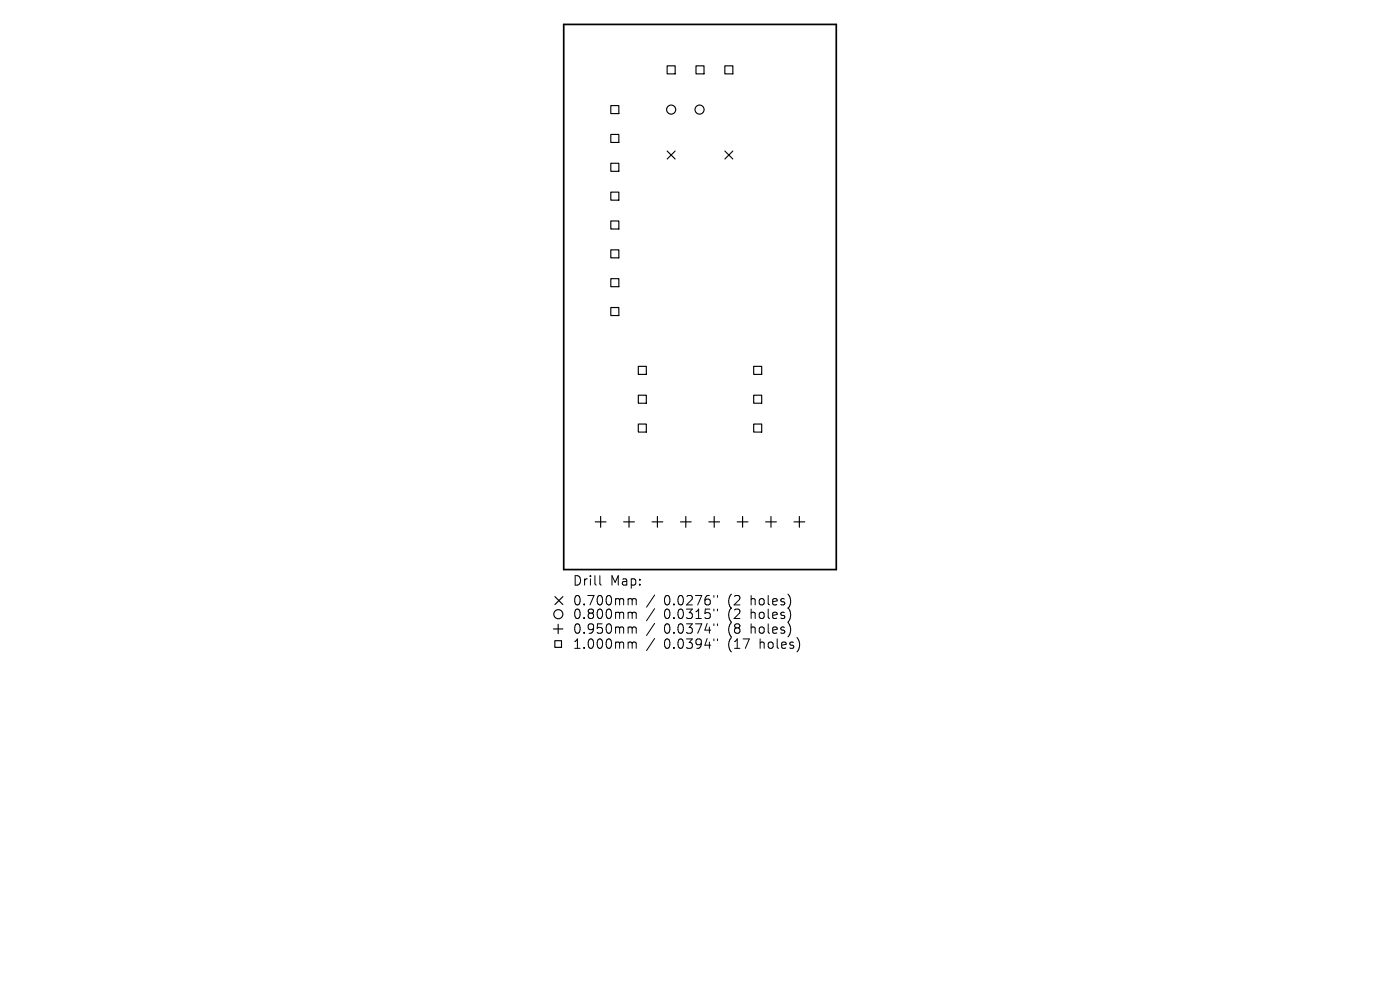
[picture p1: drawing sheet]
<svg xmlns="http://www.w3.org/2000/svg" width="297mm" height="210mm" viewBox="0 0 297 210" stroke-linecap="round" stroke-linejoin="round" font-family="sans-serif">
<defs><g id="words">
<g font-size="2.8">
<text x="121.4" y="124.5">Drill</text>
<text x="129.4" y="124.5">Map:</text>
<text x="121.4" y="128.7">0.700mm</text>
<text x="121.4" y="131.6">0.800mm</text>
<text x="140.9" y="128.7">0.0276&quot;</text>
<text x="140.9" y="131.6">0.0315&quot;</text>
<text x="154.6" y="128.7">(2</text>
<text x="154.6" y="131.6">(2</text>
<text x="159.5" y="128.7">holes)</text>
<text x="159.5" y="131.6">holes)</text>
<text x="121.4" y="134.7">0.950mm</text>
<text x="121.4" y="137.9">1.000mm</text>
<text x="140.9" y="134.7">0.0374&quot;</text>
<text x="140.9" y="137.9">0.0394&quot;</text>
<text x="154.6" y="134.7">(8</text>
<text x="154.6" y="137.9">(17</text>
<text x="159.5" y="134.7">holes)</text>
<text x="161.4" y="137.9">holes)</text>
</g>
</g></defs>
<path d="M119.6 5.2h57.8v115.6h-57.8z" fill="none" stroke="#000" stroke-width=".36"/>
<g fill="none" stroke="#000" stroke-width=".24">
<path d="M141.5 14h1.7v1.7h-1.7zM147.6 14h1.8v1.7h-1.8zM153.8 14h1.7v1.7h-1.7zM129.6 22.4h1.7v1.7h-1.7zM129.6 28.5h1.7v1.7h-1.7zM129.6 34.6h1.7v1.7h-1.7zM141.5 32l1.7 1.7M143.2 32l-1.7 1.7M153.8 32l1.7 1.7M155.5 32l-1.7 1.7M129.6 40.8h1.7v1.7h-1.7zM129.6 46.9h1.7v1.7h-1.7z"/>
<path d="M129.6 53h1.7v1.7h-1.7zM129.6 59.1h1.7v1.7h-1.7zM129.6 65.2h1.7v1.7h-1.7zM135.4 77.7h1.7v1.7h-1.7zM159.9 77.7h1.7v1.7h-1.7zM135.4 83.8h1.7v1.7h-1.7zM135.4 90h1.7v1.7h-1.7zM159.9 83.8h1.7v1.7h-1.7zM159.9 90h1.7v1.7h-1.7zM126.3 110.7h2.3M127.4 109.6v2.2M132.3 110.7h2.3"/>
<path d="M133.4 109.6v2.2M138.3 110.7h2.3M139.5 109.6v2.2M144.3 110.7h2.3M145.5 109.6v2.2M150.4 110.7h2.3M151.5 109.6v2.2M156.4 110.7h2.3M157.5 109.6v2.2M162.4 110.7h2.3M163.6 109.6v2.2M168.4 110.7h2.3"/>
<path d="M169.6 109.6v2.2M117.4 133.4h2M117.7 135.9h1.4v1.4h-1.4zM117.7 126.6l1.7 1.6M118.4 132.4v2M119.4 126.6l-1.7 1.6"/>
<circle cx="142.4" cy="23.2" r=".96"/>
<circle cx="148.4" cy="23.2" r=".96"/>
<circle cx="118.4" cy="130.3" r=".96"/>
</g>
<g fill="none" stroke="#000" stroke-width=".21">
<path d="M127.3 122.1v1.7l.2 .3M133.5 127h.3l.3 .3M133.5 129.9h.3l.3 .3M133.5 133l.5 .1 .1 .2M133.5 136.2h.3l.3 .3M134.1 127.3l.3-.3 .5 .1 .1 1.2M134.1 127.3v1M134.1 130.2v1M134.1 133.3v1M134.1 136.5v1M134.1 130.2l.3-.3 .5 .1 .1 1.2M134.1 133.3l.3-.3 .5 .1 .1 1.2"/>
<path d="M134.1 136.5l.3-.3 .5 .1 .1 1.2M138.9 126.2l-1.7 2.6M138.9 129.1l-1.7 2.6M138.9 132.2l-1.7 2.6M138.9 135.4l-1.7 2.6M151.4 126.3v.4M151.4 129.2v.4M151.4 132.3v.4M151.4 135.5v.4M152.2 126.3v.4M152.2 129.2v.4M152.2 132.3v.4"/>
<path d="M152.2 135.5v.4"/>
</g>
<use href="#words"/>
</svg>
